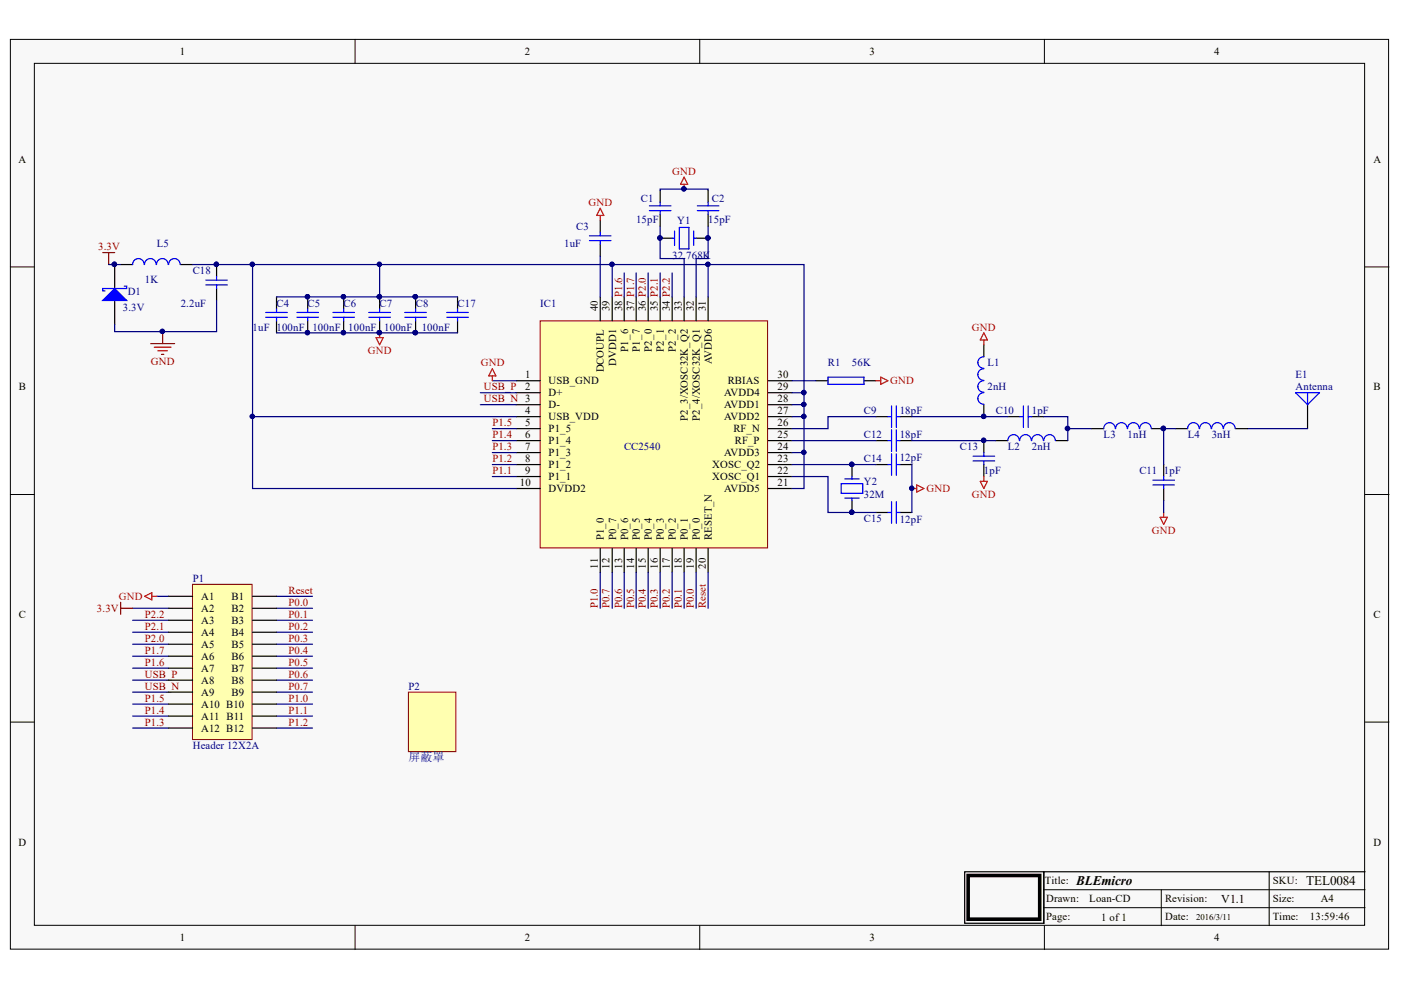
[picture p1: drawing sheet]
<svg xmlns="http://www.w3.org/2000/svg" width="297mm" height="210mm" viewBox="0 0 297 210" stroke-linecap="round" stroke-linejoin="round" font-family="sans-serif">
<defs><g id="words">
<g font-size="2.8">
<text x="228.2" y="187.6">BLEmicro</text>
<text x="277" y="187.6">TEL0084</text>
</g>
<text font-size="2.5" fill="#000080" x="86.6" y="161.4">屏蔽罩</text>
<text font-size="2.5" x="258.9" y="191.4">V1.1</text>
<g font-size="2.3">
<text x="38.2" y="11.7">1</text>
<text x="111.2" y="11.7">2</text>
<text x="184.3" y="11.7">3</text>
<text x="257.4" y="11.7">4</text>
<text x="3.9" y="34.5">A</text>
<text x="291.2" y="34.5">A</text>
<text x="126.7" y="66" transform="rotate(-90 126.7 66)">40</text>
<text x="129.3" y="66" transform="rotate(-90 129.3 66)">39</text>
<text x="131.9" y="66" transform="rotate(-90 131.9 66)">38 P1.6</text>
<text x="134.4" y="66" transform="rotate(-90 134.4 66)">37 P1.7</text>
<text x="137" y="66" transform="rotate(-90 137 66)">36 P2.0</text>
<text x="139.5" y="66" transform="rotate(-90 139.5 66)">35 P2.1</text>
<text x="142" y="66" transform="rotate(-90 142 66)">34 P2.2</text>
<text x="144.6" y="66" transform="rotate(-90 144.6 66)">33</text>
<text x="147.1" y="66" transform="rotate(-90 147.1 66)">32</text>
<text x="149.6" y="66" transform="rotate(-90 149.6 66)">31</text>
<text x="130.6" y="77.6" transform="rotate(-90 130.6 77.6)">DVDD1</text>
<text x="133.2" y="74.6" transform="rotate(-90 133.2 74.6)">P1_6</text>
<text x="135.7" y="74.6" transform="rotate(-90 135.7 74.6)">P1_7</text>
<text x="138.2" y="74.6" transform="rotate(-90 138.2 74.6)">P2_0</text>
<text x="140.8" y="74.6" transform="rotate(-90 140.8 74.6)">P2_1</text>
<text x="143.3" y="74.6" transform="rotate(-90 143.3 74.6)">P2_2</text>
<text x="150.9" y="77.3" transform="rotate(-90 150.9 77.3)">AVDD6</text>
<text x="4" y="82.8">B</text>
<text x="111.3" y="80.2">1</text>
<text x="111.3" y="82.8">2</text>
<text x="116.3" y="81.5">USB_GND</text>
<text x="128" y="78.9" transform="rotate(-90 128 78.9)">DCOUPL</text>
<text x="154.3" y="81.5">RBIAS</text>
<text x="164.9" y="82.8">29</text>
<text x="164.9" y="80.2">30</text>
<text x="291.2" y="82.8">B</text>
<text x="111.3" y="87.8">4</text>
<text x="116.3" y="84">D+</text>
<text x="116.3" y="86.6">D-</text>
<text x="116.3" y="89.1">USB_VDD</text>
<text x="145.8" y="89.2" transform="rotate(-90 145.8 89.2)">P2_3/XOSC32K_Q2</text>
<text x="148.4" y="89.2" transform="rotate(-90 148.4 89.2)">P2_4/XOSC32K_Q1</text>
<text x="153.5" y="89.1">AVDD2</text>
<text x="153.5" y="86.6">AVDD1</text>
<text x="153.5" y="84">AVDD4</text>
<text x="164.9" y="87.8">27</text>
<text x="164.9" y="85.3">28</text>
<text x="111.3" y="90.4">5</text>
<text x="111.3" y="92.9">6</text>
<text x="111.3" y="95.4">7</text>
<text x="116.3" y="91.6">P1_5</text>
<text x="116.3" y="94.2">P1_4</text>
<text x="155.5" y="91.6">RF_N</text>
<text x="155.8" y="94.2">RF_P</text>
<text x="164.9" y="95.4">24</text>
<text x="164.9" y="92.9">25</text>
<text x="164.9" y="90.4">26</text>
<text x="111.3" y="98">8</text>
<text x="111.3" y="100.5">9</text>
<text x="116.3" y="96.7">P1_3</text>
<text x="116.3" y="99.2">P1_2</text>
<text x="116.3" y="101.8">P1_1</text>
<text x="151" y="101.8">XOSC_Q1</text>
<text x="151" y="99.2">XOSC_Q2</text>
<text x="153.5" y="96.7">AVDD3</text>
<text x="164.9" y="100.5">22</text>
<text x="164.9" y="98">23</text>
<text x="110.2" y="103">10</text>
<text x="116.3" y="104.4">DVDD2</text>
<text x="153.5" y="104.4">AVDD5</text>
<text x="164.9" y="103">21</text>
<text x="128" y="114.5" transform="rotate(-90 128 114.5)">P1_0</text>
<text x="130.6" y="114.5" transform="rotate(-90 130.6 114.5)">P0_7</text>
<text x="133.2" y="114.5" transform="rotate(-90 133.2 114.5)">P0_6</text>
<text x="135.7" y="114.5" transform="rotate(-90 135.7 114.5)">P0_5</text>
<text x="138.2" y="114.5" transform="rotate(-90 138.2 114.5)">P0_4</text>
<text x="140.8" y="114.5" transform="rotate(-90 140.8 114.5)">P0_3</text>
<text x="143.3" y="114.5" transform="rotate(-90 143.3 114.5)">P0_2</text>
<text x="145.8" y="114.5" transform="rotate(-90 145.8 114.5)">P0_1</text>
<text x="148.4" y="114.5" transform="rotate(-90 148.4 114.5)">P0_0</text>
<text x="150.9" y="114.5" transform="rotate(-90 150.9 114.5)">RESET_N</text>
<text x="126.7" y="120.5" transform="rotate(-90 126.7 120.5)">11</text>
<text x="129.3" y="120.6" transform="rotate(-90 129.3 120.6)">12</text>
<text x="131.9" y="120.6" transform="rotate(-90 131.9 120.6)">13</text>
<text x="134.4" y="120.6" transform="rotate(-90 134.4 120.6)">14</text>
<text x="137" y="120.6" transform="rotate(-90 137 120.6)">15</text>
<text x="139.5" y="120.6" transform="rotate(-90 139.5 120.6)">16</text>
<text x="142" y="120.6" transform="rotate(-90 142 120.6)">17</text>
<text x="144.6" y="120.6" transform="rotate(-90 144.6 120.6)">18</text>
<text x="147.1" y="120.6" transform="rotate(-90 147.1 120.6)">19</text>
<text x="149.6" y="120.6" transform="rotate(-90 149.6 120.6)">20</text>
<text x="4" y="131">C</text>
<text x="42.6" y="127.2">A1</text>
<text x="42.6" y="129.7">A2</text>
<text x="49.1" y="127.2">B1</text>
<text x="49.1" y="129.7">B2</text>
<text x="291.2" y="131">C</text>
<text x="42.6" y="132.3">A3</text>
<text x="42.6" y="134.8">A4</text>
<text x="42.6" y="137.4">A5</text>
<text x="49.1" y="132.3">B3</text>
<text x="49.1" y="134.8">B4</text>
<text x="49.1" y="137.4">B5</text>
<text x="42.6" y="139.9">A6</text>
<text x="42.6" y="142.4">A7</text>
<text x="49.1" y="139.9">B6</text>
<text x="49.1" y="142.4">B7</text>
<text x="42.6" y="145">A8</text>
<text x="42.6" y="147.5">A9</text>
<text x="49.1" y="145">B8</text>
<text x="49.1" y="147.5">B9</text>
<text x="42.6" y="150">A10 B10</text>
<text x="42.6" y="152.6">A11 B11</text>
<text x="42.6" y="155.1">A12 B12</text>
<text x="3.9" y="179.3">D</text>
<text x="291.2" y="179.3">D</text>
<text x="221.6" y="187.4">Title:</text>
<text x="221.8" y="191.2">Drawn:</text>
<text x="230.9" y="191.2">Loan-CD</text>
<text x="247" y="191.2">Revision:</text>
<text x="269.9" y="191.2">Size:</text>
<text x="269.9" y="187.4">SKU:</text>
<text x="280" y="191.2">A4</text>
<text x="221.8" y="195">Page:</text>
<text x="233.5" y="195.3">1 of 1</text>
<text x="247" y="195">Date:</text>
<text x="269.9" y="195">Time:</text>
<text x="277.7" y="195">13:59:46</text>
<text x="38.2" y="199.6">1</text>
<text x="111.2" y="199.6">2</text>
<text x="184.3" y="199.6">3</text>
<text x="257.4" y="199.6">4</text>
</g>
<g font-size="2.3" fill="#f00">
<text x="142.5" y="37">GND</text>
<text x="124.8" y="43.7">GND</text>
<text x="206.1" y="70.1">GND</text>
<text x="78" y="75.1">GND</text>
<text x="101.9" y="77.7">GND</text>
<text x="188.7" y="81.5">GND</text>
<text x="196.4" y="104.4">GND</text>
<text x="206.1" y="105.7">GND</text>
<text x="244.2" y="113.3">GND</text>
<text x="25.2" y="127.2">GND</text>
</g>
<g font-size="2.3" fill="#000080">
<text x="134.8" y="47.3">15pF</text>
<text x="135.9" y="42.9">C1</text>
<text x="143.6" y="47.5">Y1</text>
<text x="150.2" y="47.3">15pF</text>
<text x="150.9" y="42.9">C2</text>
<text x="33.2" y="52.3">L5</text>
<text x="119.6" y="52.3">1uF</text>
<text x="122.2" y="48.8">C3</text>
<text x="30.7" y="59.9">1K</text>
<text x="40.9" y="58.2">C18</text>
<text x="142.5" y="54.9">32.76</text>
<text x="147.9" y="54.9">8K</text>
<text x="27.1" y="62.5">D1</text>
<text x="38.3" y="65">2.2uF</text>
<text x="58.6" y="65">C4</text>
<text x="65.2" y="65">C5</text>
<text x="72.8" y="65">C6</text>
<text x="80.4" y="65">C7</text>
<text x="88.1" y="65">C8</text>
<text x="97" y="65">C17</text>
<text x="114.5" y="65">IC1</text>
<text x="26.1" y="66">3.3V</text>
<text x="53.5" y="70.1">1uF 100nF</text>
<text x="66.2" y="70.1">100nF</text>
<text x="73.9" y="70.1">100nF</text>
<text x="81.5" y="70.1">100nF</text>
<text x="89.4" y="70.1">100nF</text>
<text x="175.5" y="77.7">R1</text>
<text x="180.6" y="77.7">56K</text>
<text x="209.4" y="77.7">L1</text>
<text x="209.4" y="82.8">2nH</text>
<text x="274.7" y="80.2">E1</text>
<text x="274.7" y="82.8">Antenna</text>
<text x="183.1" y="87.8">C9</text>
<text x="190.8" y="87.8">18pF</text>
<text x="211.1" y="87.8">C10</text>
<text x="218.8" y="87.8">1pF</text>
<text x="132.3" y="95.4">CC2540</text>
<text x="183.1" y="92.9">C12</text>
<text x="190.8" y="92.9">18pF</text>
<text x="203.5" y="95.4">C13</text>
<text x="213.7" y="95.4">L2</text>
<text x="218.8" y="95.4">2nH</text>
<text x="234" y="92.9">L3</text>
<text x="239.1" y="92.9">1nH</text>
<text x="251.8" y="92.9">L4</text>
<text x="256.9" y="92.9">3nH</text>
<text x="183.1" y="98">C14</text>
<text x="190.8" y="97.7">12pF</text>
<text x="208.6" y="100.5">1pF</text>
<text x="241.6" y="100.5">C11</text>
<text x="246.8" y="100.5">1pF</text>
<text x="183.1" y="105.7">32M</text>
<text x="183.1" y="102.8">Y2</text>
<text x="183.1" y="110.7">C15</text>
<text x="190.8" y="111">12pF</text>
<text x="40.9" y="123.4">P1</text>
<text x="86.6" y="146.2">P2</text>
<text x="40.9" y="158.9">Header 12X2A</text>
</g>
<g font-size="2.3" fill="#800000">
<text x="20.8" y="53.1">3.3V</text>
<text x="32" y="77.4">GND</text>
<text x="102.6" y="82.8">USB_P</text>
<text x="102.6" y="85.3">USB_N 3</text>
<text x="104.4" y="90.4">P1.5</text>
<text x="104.4" y="92.9">P1.4</text>
<text x="104.4" y="95.4">P1.3</text>
<text x="104.4" y="98">P1.2</text>
<text x="104.4" y="100.5">P1.1</text>
<text x="61.2" y="125.9">Reset</text>
<text x="20.6" y="129.7">3.3V</text>
<text x="30.7" y="131">P2.2</text>
<text x="61.2" y="128.5">P0.0</text>
<text x="61.2" y="131">P0.1</text>
<text x="126.7" y="129" transform="rotate(-90 126.7 129)">P1.0</text>
<text x="129.3" y="129" transform="rotate(-90 129.3 129)">P0.7</text>
<text x="131.9" y="129" transform="rotate(-90 131.9 129)">P0.6</text>
<text x="134.4" y="129" transform="rotate(-90 134.4 129)">P0.5</text>
<text x="137" y="129" transform="rotate(-90 137 129)">P0.4</text>
<text x="139.5" y="129" transform="rotate(-90 139.5 129)">P0.3</text>
<text x="142" y="129" transform="rotate(-90 142 129)">P0.2</text>
<text x="144.6" y="129" transform="rotate(-90 144.6 129)">P0.1</text>
<text x="147.1" y="129" transform="rotate(-90 147.1 129)">P0.0</text>
<text x="149.6" y="129" transform="rotate(-90 149.6 129)">Reset</text>
<text x="30.7" y="136.1">P2.0</text>
<text x="30.7" y="133.6">P2.1</text>
<text x="61.2" y="133.6">P0.2</text>
<text x="61.2" y="136.1">P0.3</text>
<text x="30.7" y="141.2">P1.6</text>
<text x="30.7" y="138.6">P1.7</text>
<text x="30.7" y="143.7">USB_P</text>
<text x="61.2" y="138.6">P0.4</text>
<text x="61.2" y="141.2">P0.5</text>
<text x="61.2" y="143.7">P0.6</text>
<text x="30.7" y="148.8">P1.5</text>
<text x="30.7" y="146.2">USB_N</text>
<text x="61.2" y="146.2">P0.7</text>
<text x="61.2" y="148.8">P1.0</text>
<text x="30.7" y="153.8">P1.3</text>
<text x="30.7" y="151.3">P1.4</text>
<text x="61.2" y="151.3">P1.1</text>
<text x="61.2" y="153.8">P1.2</text>
</g>
<text font-size="1.9" x="253.6" y="195.1">2016/3/11</text>
</g></defs>
<g fill="#f8f8f8" stroke="#000" stroke-width=".21">
<path d="M2.2 8.4h292.2v192.8h-292.2z"/>
<path d="M7.3 13.4h282v182.8h-282z"/>
</g>
<g fill="none" stroke="#000" stroke-width=".21">
<path d="M75.3 8.4v5M148.4 8.4v5M221.4 8.4v5M2.2 56.6h5.1M289.4 56.6h5.1M2.2 104.8h5.1M289.4 104.8h5.1M2.2 153.1h5.1M289.4 153.1h5.1M75.3 196.3v5M148.4 196.3v5M221.3 188.6h68.1"/>
<path d="M221.3 192.5h68.1M221.4 196.3v5M246.2 188.6v7.7M269.1 184.8v11.5"/>
</g>
<path d="M204.5 184.8h16.8v11h-16.8zM289.4 184.8h-68.1v11" fill="none" stroke="#000" stroke-width=".25"/>
<path d="M205.3 185.6h15.1v9.3h-15.1z" fill="none" stroke="#000" stroke-width=".76"/>
<path d="M114.5 68h48.2v48.2h-48.2z" fill="#ffffb0" stroke="#800000" stroke-width=".21"/>
<g fill="none" stroke="#000" stroke-width=".25">
<path d="M127.3 46.7v2.5M127.3 51.8v2.5M140 40.3v2.6M140 45.4v2.6M140 50.5h2.5M147.6 50.5h2.5M150.1 40.3v2.6M150.1 45.4v2.6M58.6 62.9v2.6M58.6 68v2.6M65.2 62.9v2.6M65.2 68v2.6"/>
<path d="M72.9 62.9v2.6M72.9 68v2.6M80.5 62.9v2.6M80.5 68v2.6M88.1 62.9v2.6M88.1 68v2.6M127.3 62.9v5.1M129.8 62.9v5.1M132.3 62.9v5.1M134.9 62.9v5.1M137.4 62.9v5.1M140 62.9v5.1"/>
<path d="M142.5 62.9v5.1M145.1 62.9v5.1M147.6 62.9v5.1M150.1 62.9v5.1M208.6 73.1v2.5M109.5 80.7h5M109.5 83.3h5M109.5 85.8h5M109.5 88.3h5M109.5 90.9h5M109.5 93.4h5M109.5 96h5"/>
<path d="M109.5 98.5h5M162.8 80.7h5.1M162.8 83.3h5.1M162.8 85.8h5.1M162.8 88.3h5.1M162.8 90.9h5.1M162.8 93.4h5.1M162.8 96h5.1M162.8 98.5h5.1M173 80.7h2.6M180.6 98.5v2.5M183.2 80.7h2.5"/>
<path d="M185.7 88.3h2.6M185.7 93.4h2.6M185.7 98.5h2.6M190.8 88.3h2.5M190.8 93.4h2.5M190.8 98.5h2.5M208.6 85.8v2.5M208.6 93.4v2.6M208.6 98.5v2.5M211.1 93.4h2.6M213.7 88.3h2.5M218.8 88.3h2.5"/>
<path d="M223.8 93.4h2.6M277.2 85.8v5.1M109.5 101h5M109.5 103.6h5M127.3 116.3v5.1M129.8 116.3v5.1M132.3 116.3v5.1M134.9 116.3v5.1M137.4 116.3v5.1M140 116.3v5.1M142.5 116.3v5.1M145.1 116.3v5.1"/>
<path d="M147.6 116.3v5.1M150.1 116.3v5.1M162.8 101h5.1M162.8 103.6h5.1M180.6 106.1v2.6M185.7 108.7h2.6M190.8 108.7h2.5"/>
</g>
<g fill="#000080" stroke="#000080" stroke-width=".21">
<circle cx="180.6" cy="98.5" r=".46"/>
<circle cx="180.6" cy="108.6" r=".46"/>
<circle cx="139.9" cy="50.5" r=".46"/>
<circle cx="150.1" cy="50.5" r=".46"/>
<circle cx="193.3" cy="103.5" r=".46"/>
<circle cx="208.5" cy="88.3" r=".46"/>
<circle cx="208.5" cy="93.4" r=".46"/>
<circle cx="226.3" cy="90.8" r=".47"/>
<circle cx="150.1" cy="56" r=".46"/>
<circle cx="170.4" cy="95.9" r=".46"/>
<circle cx="170.4" cy="88.3" r=".46"/>
<circle cx="170.4" cy="85.8" r=".46"/>
<circle cx="129.7" cy="56" r=".46"/>
<circle cx="170.4" cy="83.2" r=".46"/>
<circle cx="65.2" cy="62.9" r=".46"/>
<circle cx="65.2" cy="70.5" r=".46"/>
<circle cx="72.8" cy="62.9" r=".46"/>
<circle cx="72.8" cy="70.5" r=".46"/>
<circle cx="80.4" cy="62.9" r=".46"/>
<circle cx="80.4" cy="70.5" r=".46"/>
<circle cx="88.1" cy="62.9" r=".46"/>
<circle cx="88.1" cy="70.5" r=".46"/>
<circle cx="145" cy="40" r=".46"/>
</g>
<g fill="none" stroke="#00f" stroke-width=".25">
<path d="M125 50h4.5M125 51h4.5M127.3 49.2v.8M127.3 51v.8M137.7 44.7h4.6M137.7 43.6h4.6M140 42.9v.7M140 44.7v.7M142.5 50.5h.5M143 49v3M144 48.2h2.1v4.6h-2.1zM147.1 49v3"/>
<path d="M147.1 50.5h.5M147.8 44.7h4.6M147.8 43.6h4.6M150.1 42.9v.7M150.1 44.7v.7M56.3 67.3h4.6M56.3 66.2h4.6M58.6 65.5v.7M58.6 67.3v.7M62.9 67.3h4.6M62.9 66.2h4.6M65.2 65.5v.7"/>
<path d="M65.2 67.3v.7M70.6 67.3h4.6M70.6 66.2h4.6M72.9 65.5v.7M72.9 67.3v.7M78.2 67.3h4.6M78.2 66.2h4.6M80.5 65.5v.7M80.5 67.3v.7M85.8 67.3h4.6M85.8 66.2h4.6M88.1 65.5v.7"/>
<path d="M88.1 67.3v.7M175.6 80h7.6v1.5h-7.6zM208.6 78.2a1.23 1.23 0 0 0-1.3 1.2 1.23 1.23 0 0 0 1.3 1.2M208.6 75.6a1.22 1.22 0 0 0-1.3 1.3 1.22 1.22 0 0 0 1.3 1.2M188.3 98.5h.7M188.3 88.3h.7M188.3 93.4h.7M189 86.1v4.5M189 91.1v4.6M189 96.2v4.6M190 98.5h.8M190 86.1v4.5"/>
<path d="M190 91.1v4.6M190 96.2v4.6M190 88.3h.8M190 93.4h.8M206.3 97.7h4.6M206.3 96.7h4.6M208.6 83.3a1.22 1.22 0 0 0-1.3 1.2 1.22 1.22 0 0 0 1.3 1.2M208.6 80.7a1.22 1.22 0 0 0-1.3 1.2 1.22 1.22 0 0 0 1.3 1.3M208.6 96v.7M208.6 97.7v.8M216.1 93.4a1.22 1.22 0 0 0-1.2-1.2 1.22 1.22 0 0 0-1.2 1.2M216.2 88.3h.8"/>
<path d="M217 86.1v4.5M218 88.3h.8M218 86.1v4.5M218.7 93.4a1.23 1.23 0 0 0-1.3-1.2 1.23 1.23 0 0 0-1.2 1.2M221.2 93.4a1.23 1.23 0 0 0-1.2-1.2 1.23 1.23 0 0 0-1.3 1.2M223.7 93.4a1.22 1.22 0 0 0-1.2-1.2 1.22 1.22 0 0 0-1.2 1.2M274.7 83.3h5.1l-2.6 2.5zM277.2 83.3v2.5M178.3 102.6h4.6v2h-4.6zM179.1 105.6h3.1M179.1 101.5h3.1M180.6 101v.5"/>
<path d="M180.6 105.6v.5M188.3 108.7h.7M189 106.4v4.5M190 106.4v4.5M190 108.7h.8"/>
</g>
<g fill="none" stroke="#000080" stroke-width=".25">
<path d="M127.3 54.3v8.6M129.8 56.1h40.7v27.2h-2.6M132.3 57.9v5M134.9 57.9v5M137.4 57.9v5M140 48v6.8h5.1v8.1M140 40.3v-.2h10.1v.2M140 57.9v5M142.5 57.9v5M150.1 48v6.8h-2.5v8.1M150.1 56.1v6.8M101.8 83.3h7.7"/>
<path d="M101.8 85.8h7.7M104.4 93.4h5.1M104.4 90.9h5.1M104.4 80.7h5.1M104.4 96h5.1M104.4 98.5h5.1M167.9 88.3h2.6v7.7h-2.6M167.9 85.8h2.6v2.5M167.9 98.5h17.8M167.9 93.4h17.8M167.9 80.7h5.1M170.5 96v7.6h-2.6"/>
<path d="M170.5 83.3v2.5M185.7 88.3h-10.1v2.6h-7.7M193.3 98.5v10.2M193.3 88.3h20.4M221.3 88.3h5.1v5.1M226.4 90.9h5.1M264.5 90.9h12.7M104.4 101h5.1M167.9 101h7.7v7.7h10.1M28.1 129h7.7M28.1 131.5h7.7M28.1 134.1h7.7"/>
<path d="M28.1 136.6h7.7M28.1 139.1h7.7M33.2 126.4h2.6M58.6 126.4h7.7M58.6 129h7.7M58.6 131.5h7.7M58.6 134.1h7.7M58.6 136.6h7.7M58.6 139.1h7.7M127.3 121.4v7.6M129.8 121.4v7.6M132.3 121.4v7.6"/>
<path d="M134.9 121.4v7.6M137.4 121.4v7.6M140 121.4v7.6M142.5 121.4v7.6M145.1 121.4v7.6M147.6 121.4v7.6M150.1 121.4v7.6M28.1 141.7h7.7M28.1 144.2h7.7M28.1 146.7h7.7M28.1 149.3h7.7M28.1 151.8h7.7"/>
<path d="M28.1 154.4h7.7M58.6 141.7h7.7M58.6 144.2h7.7M58.6 146.7h7.7M58.6 149.3h7.7M58.6 151.8h7.7M58.6 154.4h7.7"/>
</g>
<path d="M21.8 53.6h2.5M23 53.6v2.5M25.6 127.7v2.5M25.6 129h2.5" fill="none" stroke="#800000" stroke-width=".25"/>
<g fill="none" stroke="#f00" stroke-width=".25">
<path d="M145.1 37.6l.7 1.5h-1.5zM145.1 39.1v1M127.3 44.2l.7 1.5h-1.5zM127.3 45.7v1M79.7 71.6h1.6l-.8 1.5zM80.5 70.6v1M104.4 78.2l.7 1.5h-1.5zM104.4 79.7v1M186.7 80l1.6 .7-1.6 .8zM208.6 70.6l.8 1.5h-1.6zM208.6 72.1v1M185.7 80.7h1"/>
<path d="M193.3 103.6h1.1M194.4 102.8l1.5 .8-1.5 .7zM207.8 102.1h1.6l-.8 1.5zM208.6 101v1.1M30.7 126.4l1.5-.7v1.5zM32.2 126.4h1"/>
</g>
<path d="M40.8 123.9h12.6v32.9h-12.6z" fill="#ffffb0" stroke="#800000" stroke-width=".21"/>
<g fill="none" stroke="#000" stroke-width=".25">
<path d="M231.5 90.9h2.5M244.2 90.9h2.5M246.7 98.5v2.5M249.3 90.9h2.5M262 90.9h2.5M246.7 103.6v2.5M35.8 126.4h5M35.8 129h5M35.8 131.5h5M35.8 134.1h5M35.8 136.6h5M35.8 139.1h5"/>
<path d="M53.5 126.4h5.1M53.5 129h5.1M53.5 131.5h5.1M53.5 134.1h5.1M53.5 136.6h5.1M53.5 139.1h5.1M35.8 141.7h5M35.8 144.2h5M35.8 146.7h5M35.8 149.3h5M35.8 151.8h5M35.8 154.4h5"/>
<path d="M53.5 141.7h5.1M53.5 144.2h5.1M53.5 146.7h5.1M53.5 149.3h5.1M53.5 151.8h5.1M53.5 154.4h5.1"/>
</g>
<path d="M193.3 93.4h17.8M249.3 90.9h-2.6v7.6M246.7 106.1v2.6" fill="none" stroke="#000080" stroke-width=".25"/>
<g fill="#000080" stroke="#000080" stroke-width=".21">
<circle cx="208.5" cy="93.4" r=".46"/>
<circle cx="246.7" cy="90.8" r=".47"/>
</g>
<path d="M236.5 90.9a1.22 1.22 0 0 0-1.3-1.3 1.22 1.22 0 0 0-1.2 1.3M239 90.9a1.23 1.23 0 0 0-1.2-1.3 1.23 1.23 0 0 0-1.3 1.3M241.5 90.9a1.23 1.23 0 0 0-1.2-1.3 1.23 1.23 0 0 0-1.2 1.3M244.1 90.9a1.22 1.22 0 0 0-1.2-1.3 1.22 1.22 0 0 0-1.3 1.3M254.2 90.9a1.22 1.22 0 0 0-1.2-1.3 1.22 1.22 0 0 0-1.2 1.3M256.8 90.9a1.22 1.22 0 0 0-1.2-1.3 1.22 1.22 0 0 0-1.3 1.3M259.3 90.9a1.22 1.22 0 0 0-1.2-1.3 1.22 1.22 0 0 0-1.2 1.3M261.9 90.9a1.23 1.23 0 0 0-1.3-1.3 1.23 1.23 0 0 0-1.2 1.3M244.4 102.8h4.6M244.4 101.8h4.6M246.7 101v.8M246.7 102.8v.8" fill="none" stroke="#00f" stroke-width=".25"/>
<path d="M246 109.7h1.5l-.8 1.5zM246.7 108.7v1" fill="none" stroke="#f00" stroke-width=".25"/>
<path d="M86.6 146.7h10.1v12.7h-10.1z" fill="#ffffb0" stroke="#800000" stroke-width=".21"/>
<path d="M24.3 56.1v5.1M25.6 56.1h2.5M38.3 56.1h2.5M45.9 56.1v2.5M24.3 63.7v5.1M45.9 61.2v2.5M97 62.9v2.6M97 68v2.6" fill="none" stroke="#000" stroke-width=".25"/>
<path d="M30.6 56.1a1.22 1.22 0 0 0-1.3-1.3 1.22 1.22 0 0 0-1.2 1.3M33.1 56.1a1.23 1.23 0 0 0-1.2-1.3 1.23 1.23 0 0 0-1.3 1.3M35.6 56.1a1.23 1.23 0 0 0-1.2-1.3 1.23 1.23 0 0 0-1.2 1.3M38.2 56.1a1.22 1.22 0 0 0-1.2-1.3 1.22 1.22 0 0 0-1.2 1.3M43.6 59.4h4.6M45.9 58.6v.8M43.6 60.4h4.6M45.9 60.4v.8M94.7 67.3h4.6M94.7 66.2h4.6M97 65.5v.7M97 67.3v.7" fill="none" stroke="#00f" stroke-width=".25"/>
<path d="M23 56.1h2.6M40.8 56.1h39.7M53.5 56.1v47.5h56M80.5 62.9v-6.8h49.3v6.8M88.1 70.6h8.9M53.5 88.3h56" fill="none" stroke="#000080" stroke-width=".25"/>
<g fill="#000080" stroke="#000080" stroke-width=".21">
<circle cx="88.1" cy="70.5" r=".46"/>
<circle cx="24.3" cy="56" r=".46"/>
<circle cx="45.9" cy="56" r=".46"/>
<circle cx="34.4" cy="70.3" r=".46"/>
<circle cx="53.5" cy="88.3" r=".46"/>
<circle cx="53.5" cy="56" r=".46"/>
<circle cx="80.4" cy="56" r=".46"/>
<circle cx="80.4" cy="62.9" r=".46"/>
<circle cx="129.7" cy="56" r=".46"/>
</g>
<path d="M31.9 72.9h5.1M32.7 73.6h3.6M33.5 74.4h2M34.2 75.1h.5M34.5 70.3v2.6" fill="none" stroke="#800000" stroke-width=".25"/>
<path d="M21.8 63.7l2.5-2.5 2.6 2.5z" fill="#00f"/>
<path d="M21.8 63.7l2.5-2.5 2.6 2.5zM26.3 60.7h.6v.5h-5.1v.5h.5" fill="none" stroke="#00f" stroke-width=".25"/>
<g fill="#000080" stroke="#000080" stroke-width=".21">
<circle cx="24.3" cy="56" r=".46"/>
<circle cx="34.4" cy="70.3" r=".46"/>
<circle cx="65.2" cy="62.9" r=".46"/>
<circle cx="72.8" cy="62.9" r=".46"/>
<circle cx="80.4" cy="62.9" r=".46"/>
<circle cx="88.1" cy="62.9" r=".46"/>
<circle cx="65.2" cy="70.5" r=".46"/>
<circle cx="72.8" cy="70.5" r=".46"/>
<circle cx="80.4" cy="70.5" r=".46"/>
<circle cx="88.1" cy="70.5" r=".46"/>
</g>
<path d="M45.9 63.7v6.6h-21.6v-1.5M58.6 62.9h38.4M58.6 70.6h29.5" fill="none" stroke="#000080" stroke-width=".25"/>
<use href="#words"/>
</svg>
